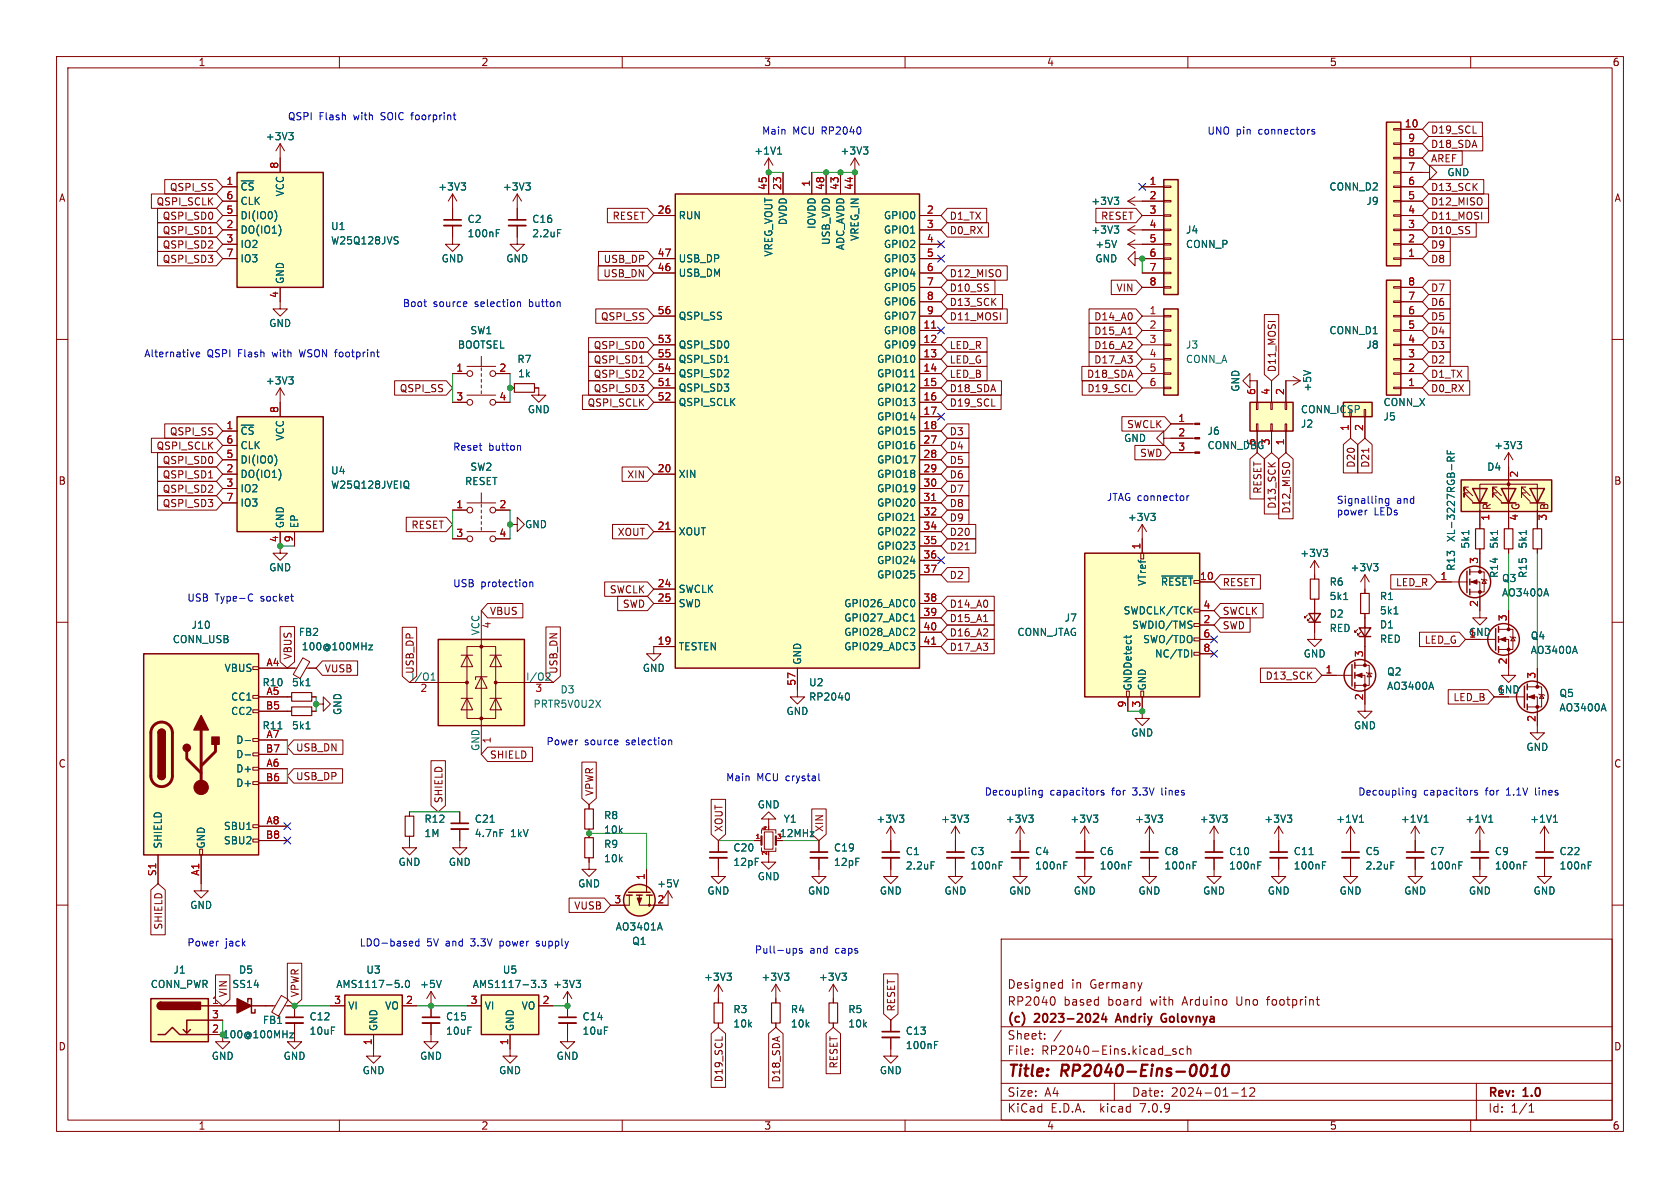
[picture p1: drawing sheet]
<svg xmlns="http://www.w3.org/2000/svg" width="297mm" height="210mm" viewBox="0 0 297 210" stroke-linecap="round" stroke-linejoin="round" font-family="sans-serif">
<defs><g id="words">
<g font-size="2.8" fill="#840000">
<text x="178" y="190.9">Title:</text>
<text x="187.7" y="190.9">RP2040-Eins-0010</text>
</g>
<g font-size="2.1" fill="#840000">
<text x="178" y="178">RP2040</text>
<text x="178" y="175">Designed</text>
<text x="188" y="178">based</text>
<text x="189.4" y="175">in</text>
<text x="192.7" y="175">Germany</text>
<text x="195.9" y="178">board</text>
<text x="203.5" y="178">with</text>
<text x="209.3" y="178">Arduino</text>
<text x="219" y="178">Uno</text>
<text x="224.6" y="178">footprint</text>
<text x="178" y="184">Sheet:</text>
<text x="178" y="181.2">(c)</text>
<text x="183" y="181.2">2023-2024</text>
<text x="198.1" y="181.2">Andriy</text>
<text x="206.6" y="181.2">Golovnya</text>
<text x="178" y="186.7">File:</text>
<text x="184.1" y="186.7">RP2040-Eins.kicad_sch</text>
<text x="178" y="196.9">KiCad</text>
<text x="178" y="194.1">Size:</text>
<text x="184.7" y="194.1">A4</text>
<text x="185.7" y="196.9">E.D.A.</text>
<text x="194.6" y="196.9">kicad</text>
<text x="200" y="194.1">Date:</text>
<text x="201.8" y="196.9">7.0.9</text>
<text x="207" y="194.1">2024-01-12</text>
<text x="263" y="194.3">Rev:</text>
<text x="263" y="196.9">Id:</text>
<text x="267.1" y="196.9">1/1</text>
<text x="269.4" y="194.3">1.0</text>
</g>
<g font-size="1.8" fill="#840000">
<text x="35" y="11.9">1</text>
<text x="85" y="11.9">2</text>
<text x="135" y="11.9">3</text>
<text x="185" y="11.9">4</text>
<text x="235" y="11.9">5</text>
<text x="285" y="11.9">6</text>
<text x="252.9" y="23.8">D19_SCL</text>
<text x="252.9" y="26.4">D18_SDA</text>
<text x="252.9" y="28.9">AREF</text>
<text x="10.3" y="35.9">A</text>
<text x="29.9" y="34">QSPI_SS</text>
<text x="252.9" y="34">D13_SCK</text>
<text x="285.3" y="35.9">A</text>
<text x="27.6" y="36.5">QSPI_SCLK</text>
<text x="28.7" y="39.1">QSPI_SD0</text>
<text x="28.7" y="41.6">QSPI_SD1</text>
<text x="108.2" y="39.1">RESET</text>
<text x="167.8" y="39.1">D1_TX</text>
<text x="167.8" y="41.6">D0_RX</text>
<text x="194.6" y="39.1">RESET</text>
<text x="252.9" y="41.6">D10_SS</text>
<text x="252.9" y="39.1">D11_MOSI</text>
<text x="252.9" y="36.5">D12_MISO</text>
<text x="28.7" y="46.7">QSPI_SD3</text>
<text x="28.7" y="44.1">QSPI_SD2</text>
<text x="106.6" y="46.7">USB_DP</text>
<text x="252.9" y="44.1">D9</text>
<text x="252.9" y="46.7">D8</text>
<text x="106.6" y="49.2">USB_DN</text>
<text x="167.8" y="49.2">D12_MISO</text>
<text x="167.8" y="51.8">D10_SS</text>
<text x="197.3" y="51.8">VIN</text>
<text x="252.9" y="51.8">D7</text>
<text x="106.1" y="56.8">QSPI_SS</text>
<text x="167.8" y="54.3">D13_SCK</text>
<text x="167.8" y="56.8">D11_MOSI</text>
<text x="193.3" y="59.4">D15_A1</text>
<text x="193.3" y="56.8">D14_A0</text>
<text x="252.9" y="54.3">D6</text>
<text x="252.9" y="56.8">D5</text>
<text x="252.9" y="59.4">D4</text>
<text x="104.9" y="64.5">QSPI_SD1</text>
<text x="104.9" y="61.9">QSPI_SD0</text>
<text x="167.8" y="61.9">LED_R</text>
<text x="167.8" y="64.5">LED_G</text>
<text x="193.3" y="61.9">D16_A2</text>
<text x="193.3" y="64.5">D17_A3</text>
<text x="225.7" y="65.9" transform="rotate(-90 225.7 65.9)">D11_MOSI</text>
<text x="252.9" y="61.9">D3</text>
<text x="252.9" y="64.5">D2</text>
<text x="70.6" y="69.5">QSPI_SS</text>
<text x="104.9" y="69.5">QSPI_SD3</text>
<text x="104.9" y="67">QSPI_SD2</text>
<text x="167.8" y="67">LED_B</text>
<text x="167.8" y="69.5">D18_SDA</text>
<text x="192.1" y="67">D18_SDA</text>
<text x="192.1" y="69.5">D19_SCL</text>
<text x="252.9" y="67">D1_TX</text>
<text x="252.9" y="69.5">D0_RX</text>
<text x="29.9" y="77.2">QSPI_SS</text>
<text x="103.8" y="72.1">QSPI_SCLK</text>
<text x="167.8" y="77.2">D3</text>
<text x="167.8" y="72.1">D19_SCL</text>
<text x="199.1" y="75.9">SWCLK</text>
<text x="27.6" y="79.7">QSPI_SCLK</text>
<text x="28.7" y="82.2">QSPI_SD0</text>
<text x="167.8" y="82.2">D5</text>
<text x="167.8" y="79.7">D4</text>
<text x="201.4" y="81">SWD</text>
<text x="239.7" y="82.8" transform="rotate(-90 239.7 82.8)">D20</text>
<text x="242.3" y="82.8" transform="rotate(-90 242.3 82.8)">D21</text>
<text x="10.3" y="85.9">B</text>
<text x="28.7" y="84.8">QSPI_SD1</text>
<text x="28.7" y="89.9">QSPI_SD3</text>
<text x="28.7" y="87.3">QSPI_SD2</text>
<text x="110.8" y="84.8">XIN</text>
<text x="167.8" y="87.3">D7</text>
<text x="167.8" y="84.8">D6</text>
<text x="167.8" y="89.9">D8</text>
<text x="223.2" y="87.4" transform="rotate(-90 223.2 87.4)">RESET</text>
<text x="285.3" y="85.9">B</text>
<text x="72.6" y="93.7">RESET</text>
<text x="109.1" y="94.9">XOUT</text>
<text x="167.8" y="94.9">D20</text>
<text x="167.8" y="92.4">D9</text>
<text x="225.7" y="90" transform="rotate(-90 225.7 90)">D13_SCK</text>
<text x="228.3" y="90.9" transform="rotate(-90 228.3 90.9)">D12_MISO</text>
<text x="263.8" y="90.3" transform="rotate(-90 263.8 90.3)">R</text>
<text x="268.8" y="90.3" transform="rotate(-90 268.8 90.3)">G</text>
<text x="273.9" y="90.3" transform="rotate(-90 273.9 90.3)">B</text>
<text x="167.8" y="97.5">D21</text>
<text x="107.7" y="105.1">SWCLK</text>
<text x="110" y="107.6">SWD</text>
<text x="167.8" y="102.6">D2</text>
<text x="167.8" y="107.6">D14_A0</text>
<text x="216.1" y="103.8">RESET</text>
<text x="246.7" y="103.8">LED_R</text>
<text x="86.5" y="108.9">VBUS</text>
<text x="167.8" y="112.7">D16_A2</text>
<text x="167.8" y="110.2">D15_A1</text>
<text x="216.1" y="108.9">SWCLK</text>
<text x="216.1" y="111.4">SWD</text>
<text x="251.8" y="114">LED_G</text>
<text x="259.6" y="112.6">GND</text>
<text x="51.8" y="116.7" transform="rotate(-90 51.8 116.7)">VBUS</text>
<text x="57.3" y="119.1">VUSB</text>
<text x="73.3" y="119.2" transform="rotate(-90 73.3 119.2)">USB_DP</text>
<text x="98.7" y="119.2" transform="rotate(-90 98.7 119.2)">USB_DN</text>
<text x="167.8" y="115.3">D17_A3</text>
<text x="72.6" y="120.4">I/O1</text>
<text x="223.6" y="120.3">D13_SCK</text>
<text x="256.8" y="124.1">LED_B</text>
<text x="10.3" y="135.9">C</text>
<text x="52.2" y="133">USB_DN</text>
<text x="86.5" y="134.3">SHIELD</text>
<text x="285.3" y="135.9">C</text>
<text x="52.2" y="138.1">USB_DP</text>
<text x="78.4" y="142.1" transform="rotate(-90 78.4 142.1)">SHIELD</text>
<text x="105.1" y="140.8" transform="rotate(-90 105.1 140.8)">VPWR</text>
<text x="128" y="147.2" transform="rotate(-90 128 147.2)">XOUT</text>
<text x="145.7" y="147.2" transform="rotate(-90 145.7 147.2)">XIN</text>
<text x="101.4" y="161">VUSB</text>
<text x="28.9" y="164.4" transform="rotate(-90 28.9 164.4)">SHIELD</text>
<text x="40.3" y="176.4" transform="rotate(-90 40.3 176.4)">VIN</text>
<text x="53" y="176.4" transform="rotate(-90 53 176.4)">VPWR</text>
<text x="158.4" y="178.9" transform="rotate(-90 158.4 178.9)">RESET</text>
<text x="10.3" y="185.9">D</text>
<text x="285.3" y="185.9">D</text>
<text x="128" y="191.4" transform="rotate(-90 128 191.4)">D19_SCL</text>
<text x="138.1" y="191.5" transform="rotate(-90 138.1 191.5)">D18_SDA</text>
<text x="148.3" y="189" transform="rotate(-90 148.3 189)">RESET</text>
<text x="35" y="199.9">1</text>
<text x="85" y="199.9">2</text>
<text x="135" y="199.9">3</text>
<text x="185" y="199.9">4</text>
<text x="235" y="199.9">5</text>
<text x="285" y="199.9">6</text>
</g>
<g font-size="1.8" fill="#0000c2">
<text x="50.8" y="21.3">QSPI</text>
<text x="56.4" y="21.3">Flash</text>
<text x="62.6" y="21.3">with</text>
<text x="67.6" y="21.3">SOIC</text>
<text x="73.2" y="21.3">foorprint</text>
<text x="134.6" y="23.9">Main</text>
<text x="140.1" y="23.9">MCU RP2040</text>
<text x="213.4" y="23.9">UNO pin</text>
<text x="222.6" y="23.9">connectors</text>
<text x="71.1" y="54.4">Boot</text>
<text x="76.6" y="54.4">source</text>
<text x="84" y="54.4">selection</text>
<text x="93.8" y="54.4">button</text>
<text x="25.4" y="63.3">Alternative</text>
<text x="36.6" y="63.3">QSPI</text>
<text x="42.2" y="63.3">Flash</text>
<text x="48.4" y="63.3">with</text>
<text x="53.4" y="63.3">WSON footprint</text>
<text x="80" y="79.8">Reset</text>
<text x="86.4" y="79.8">button</text>
<text x="195.6" y="88.7">JTAG connector</text>
<text x="236.2" y="89.1">Signalling</text>
<text x="246.9" y="89.1">and</text>
<text x="236.2" y="91.2">power</text>
<text x="242.9" y="91.2">LEDs</text>
<text x="33" y="106.4">USB</text>
<text x="38" y="106.4">Type-C</text>
<text x="46.2" y="106.4">socket</text>
<text x="80" y="103.9">USB</text>
<text x="85" y="103.9">protection</text>
<text x="96.5" y="131.8">Power</text>
<text x="103.3" y="131.8">source</text>
<text x="110.8" y="131.8">selection</text>
<text x="128.3" y="138.2">Main</text>
<text x="133.8" y="138.2">MCU crystal</text>
<text x="174" y="140.7">Decoupling</text>
<text x="185.6" y="140.7">capacitors</text>
<text x="196.7" y="140.7">for</text>
<text x="200.5" y="140.7">3.3V</text>
<text x="205.8" y="140.7">lines</text>
<text x="240" y="140.7">Decoupling</text>
<text x="251.7" y="140.7">capacitors</text>
<text x="262.8" y="140.7">for</text>
<text x="266.6" y="140.7">1.1V</text>
<text x="271.9" y="140.7">lines</text>
<text x="33" y="167.4">Power</text>
<text x="39.8" y="167.4">jack</text>
<text x="63.5" y="167.4">LDO-based</text>
<text x="75.4" y="167.4">5V</text>
<text x="78.9" y="167.4">and</text>
<text x="83.5" y="167.4">3.3V</text>
<text x="88.8" y="167.4">power</text>
<text x="95.5" y="167.4">supply</text>
<text x="133.3" y="168.7">Pull-ups</text>
<text x="143.2" y="168.7">and</text>
<text x="147.8" y="168.7">caps</text>
</g>
<g font-size="1.8" fill="#a90000">
<text x="248.2" y="22.6">10</text>
<text x="49.3" y="29.9" transform="rotate(-90 49.3 29.9)">8</text>
<text x="248.8" y="27.7">8</text>
<text x="248.8" y="25.1">9</text>
<text x="39.9" y="32.8">1</text>
<text x="39.9" y="35.3">6</text>
<text x="135.6" y="33.7" transform="rotate(-90 135.6 33.7)">45</text>
<text x="138.2" y="33.7" transform="rotate(-90 138.2 33.7)">23</text>
<text x="143.3" y="33.1" transform="rotate(-90 143.3 33.1)">1</text>
<text x="145.8" y="33.7" transform="rotate(-90 145.8 33.7)">48</text>
<text x="148.3" y="33.7" transform="rotate(-90 148.3 33.7)">43</text>
<text x="150.9" y="33.7" transform="rotate(-90 150.9 33.7)">44</text>
<text x="203.1" y="32.8">1</text>
<text x="203.1" y="35.3">2</text>
<text x="248.8" y="35.3">5</text>
<text x="248.8" y="32.8">6</text>
<text x="248.8" y="30.2">7</text>
<text x="39.9" y="40.4">2</text>
<text x="39.9" y="37.8">5</text>
<text x="116.2" y="37.8">26</text>
<text x="163.8" y="37.8">2</text>
<text x="163.8" y="40.4">3</text>
<text x="203.1" y="37.8">3</text>
<text x="203.1" y="40.4">4</text>
<text x="248.8" y="40.4">3</text>
<text x="248.8" y="37.8">4</text>
<text x="39.9" y="42.9">3</text>
<text x="39.9" y="45.5">7</text>
<text x="116.2" y="45.5">47</text>
<text x="163.8" y="42.9">4</text>
<text x="163.8" y="45.5">5</text>
<text x="203.1" y="42.9">5</text>
<text x="203.1" y="45.5">6</text>
<text x="248.8" y="45.5">1</text>
<text x="248.8" y="42.9">2</text>
<text x="49.3" y="52.8" transform="rotate(-90 49.3 52.8)">4</text>
<text x="116.2" y="48">46</text>
<text x="163.8" y="48">6</text>
<text x="163.8" y="50.5">7</text>
<text x="163.8" y="53.1">8</text>
<text x="203.1" y="48">7</text>
<text x="203.1" y="50.5">8</text>
<text x="248.8" y="53.1">7</text>
<text x="248.8" y="50.5">8</text>
<text x="116.2" y="55.6">56</text>
<text x="163.2" y="58.2">11</text>
<text x="163.8" y="55.6">9</text>
<text x="203.1" y="55.6">1</text>
<text x="203.1" y="58.2">2</text>
<text x="248.8" y="58.2">5</text>
<text x="248.8" y="55.6">6</text>
<text x="80.6" y="65.8">1</text>
<text x="88.2" y="65.8">2</text>
<text x="116.2" y="60.7">53</text>
<text x="116.2" y="65.8">54</text>
<text x="116.2" y="63.2">55</text>
<text x="163.2" y="60.7">12</text>
<text x="163.2" y="63.2">13</text>
<text x="163.2" y="65.8">14</text>
<text x="203.1" y="60.7">3</text>
<text x="203.1" y="63.2">4</text>
<text x="203.1" y="65.8">5</text>
<text x="248.8" y="65.8">2</text>
<text x="248.8" y="63.2">3</text>
<text x="248.8" y="60.7">4</text>
<text x="80.6" y="70.9">3</text>
<text x="88.2" y="70.9">4</text>
<text x="116.2" y="68.3">51</text>
<text x="116.2" y="70.9">52</text>
<text x="163.2" y="68.3">15</text>
<text x="163.2" y="70.9">16</text>
<text x="203.1" y="68.3">6</text>
<text x="222" y="69.9" transform="rotate(-90 222 69.9)">6</text>
<text x="224.5" y="69.9" transform="rotate(-90 224.5 69.9)">4</text>
<text x="227.1" y="69.9" transform="rotate(-90 227.1 69.9)">2</text>
<text x="248.8" y="68.3">1</text>
<text x="39.9" y="75.9">1</text>
<text x="49.3" y="73.1" transform="rotate(-90 49.3 73.1)">8</text>
<text x="163.2" y="73.4">17</text>
<text x="163.2" y="75.9">18</text>
<text x="208.2" y="74.7">1</text>
<text x="208.2" y="77.2">2</text>
<text x="238.5" y="76.3" transform="rotate(-90 238.5 76.3)">1</text>
<text x="241" y="76.3" transform="rotate(-90 241 76.3)">2</text>
<text x="39.9" y="83.6">2</text>
<text x="39.9" y="81">5</text>
<text x="39.9" y="78.5">6</text>
<text x="116.2" y="83.6">20</text>
<text x="163.2" y="78.5">27</text>
<text x="163.2" y="81">28</text>
<text x="163.2" y="83.6">29</text>
<text x="208.2" y="79.8">3</text>
<text x="227.1" y="78.8" transform="rotate(-90 227.1 78.8)">1</text>
<text x="39.9" y="86.1">3</text>
<text x="39.9" y="88.6">7</text>
<text x="80.6" y="89.9">1</text>
<text x="88.2" y="89.9">2</text>
<text x="163.2" y="86.1">30</text>
<text x="163.2" y="88.6">31</text>
<text x="268.7" y="84.5" transform="rotate(-90 268.7 84.5)">2</text>
<text x="49.3" y="96" transform="rotate(-90 49.3 96)">4</text>
<text x="51.8" y="96" transform="rotate(-90 51.8 96)">9</text>
<text x="80.6" y="95">3</text>
<text x="88.2" y="95">4</text>
<text x="116.2" y="93.7">21</text>
<text x="163.2" y="91.2">32</text>
<text x="163.2" y="93.7">34</text>
<text x="263.6" y="92.1" transform="rotate(-90 263.6 92.1)">1</text>
<text x="268.7" y="92.1" transform="rotate(-90 268.7 92.1)">4</text>
<text x="273.8" y="92.1" transform="rotate(-90 273.8 92.1)">3</text>
<text x="163.2" y="96.3">35</text>
<text x="163.2" y="98.8">36</text>
<text x="163.2" y="101.3">37</text>
<text x="201.7" y="97.2" transform="rotate(-90 201.7 97.2)">1</text>
<text x="261.4" y="99.8" transform="rotate(-90 261.4 99.8)">3</text>
<text x="116.2" y="103.9">24</text>
<text x="116.2" y="106.4">25</text>
<text x="163.2" y="106.4">38</text>
<text x="212" y="102.6">10</text>
<text x="212.7" y="107.7">4</text>
<text x="254.6" y="102.6">1</text>
<text x="261.4" y="107.4" transform="rotate(-90 261.4 107.4)">2</text>
<text x="87.1" y="111.2" transform="rotate(-90 87.1 111.2)">4</text>
<text x="163.2" y="109">39</text>
<text x="163.2" y="111.5">40</text>
<text x="212.7" y="110.2">2</text>
<text x="212.7" y="112.8">6</text>
<text x="259.6" y="112.8">1</text>
<text x="266.4" y="109.9" transform="rotate(-90 266.4 109.9)">3</text>
<text x="47" y="117.9">A4</text>
<text x="116.2" y="114">19</text>
<text x="163.2" y="114">41</text>
<text x="212.7" y="115.3">8</text>
<text x="234.2" y="119.1">1</text>
<text x="241" y="116.3" transform="rotate(-90 241 116.3)">3</text>
<text x="266.4" y="117.5" transform="rotate(-90 266.4 117.5)">2</text>
<text x="46.9" y="125.5">B5</text>
<text x="74.2" y="122.6">2</text>
<text x="94.5" y="122.6">3</text>
<text x="140.7" y="121.3" transform="rotate(-90 140.7 121.3)">57</text>
<text x="199.1" y="125.2" transform="rotate(-90 199.1 125.2)">9</text>
<text x="201.7" y="125.2" transform="rotate(-90 201.7 125.2)">3</text>
<text x="241" y="123.9" transform="rotate(-90 241 123.9)">2</text>
<text x="271.5" y="120.1" transform="rotate(-90 271.5 120.1)">3</text>
<text x="87.1" y="131.5" transform="rotate(-90 87.1 131.5)">1</text>
<text x="271.5" y="127.7" transform="rotate(-90 271.5 127.7)">2</text>
<text x="46.9" y="133.1">B7</text>
<text x="47" y="135.6">A6</text>
<text x="46.9" y="138.2">B6</text>
<text x="46.9" y="148.3">B8</text>
<text x="47" y="145.8">A8</text>
<text x="27.7" y="155" transform="rotate(-90 27.7 155)">S1</text>
<text x="35.3" y="154.9" transform="rotate(-90 35.3 154.9)">A1</text>
<text x="114" y="155.6" transform="rotate(-90 114 155.6)">1</text>
<text x="108.5" y="159.8">3</text>
<text x="116.1" y="159.8">2</text>
<text x="37.4" y="177.5">1</text>
<text x="59" y="177.5">3</text>
<text x="71.7" y="177.5">2</text>
<text x="83.1" y="177.5">3</text>
<text x="95.8" y="177.5">2</text>
<text x="37.4" y="182.6">2</text>
<text x="37.4" y="180.1">3</text>
<text x="65.8" y="184.9" transform="rotate(-90 65.8 184.9)">1</text>
<text x="89.9" y="184.9" transform="rotate(-90 89.9 184.9)">1</text>
</g>
<g font-size="1.8" fill="#006464">
<text x="46.9" y="25">+3V3</text>
<text x="133.2" y="27.5">+1V1</text>
<text x="148.5" y="27.5">+3V3</text>
<text x="42.4" y="33.9">~{CS}</text>
<text x="50.4" y="34.8" transform="rotate(-90 50.4 34.8)">VCC</text>
<text x="77.4" y="33.9">+3V3</text>
<text x="88.8" y="33.9">+3V3</text>
<text x="234.9" y="33.9">CONN_D2</text>
<text x="255.8" y="31.3">GND</text>
<text x="42.4" y="41.5">DO(IO1)</text>
<text x="42.4" y="39">DI(IO0)</text>
<text x="42.4" y="36.4">CLK</text>
<text x="58.4" y="40.9">U1</text>
<text x="82.6" y="39.6">C2</text>
<text x="94" y="39.6">C16</text>
<text x="119.9" y="39">RUN</text>
<text x="139.3" y="39.9" transform="rotate(-90 139.3 39.9)">DVDD</text>
<text x="144.4" y="40.6" transform="rotate(-90 144.4 40.6)">IOVDD</text>
<text x="156.2" y="39">GPIO0</text>
<text x="156.2" y="41.5">GPIO1</text>
<text x="192.8" y="36.4">+3V3</text>
<text x="192.8" y="41.5">+3V3</text>
<text x="209.6" y="41.5">J4</text>
<text x="241.5" y="36.4">J9</text>
<text x="42.4" y="44">IO2</text>
<text x="42.4" y="46.6">IO3</text>
<text x="58.4" y="43.4">W25Q128JVS</text>
<text x="78" y="46.6">GND</text>
<text x="82.6" y="42.1">100nF</text>
<text x="89.4" y="46.6">GND</text>
<text x="94" y="42.1">2.2uF</text>
<text x="119.9" y="46.6">USB_DP</text>
<text x="136.8" y="45.5" transform="rotate(-90 136.8 45.5)">VREG_VOUT</text>
<text x="146.9" y="43.4" transform="rotate(-90 146.9 43.4)">USB_VDD</text>
<text x="149.5" y="44.3" transform="rotate(-90 149.5 44.3)">ADC_AVDD</text>
<text x="152" y="42.7" transform="rotate(-90 152 42.7)">VREG_IN</text>
<text x="156.2" y="44">GPIO2</text>
<text x="156.2" y="46.6">GPIO3</text>
<text x="193.5" y="44">+5V</text>
<text x="193.5" y="46.6">GND</text>
<text x="209.6" y="44">CONN_P</text>
<text x="50.4" y="50.3" transform="rotate(-90 50.4 50.3)">GND</text>
<text x="119.9" y="49.1">USB_DM</text>
<text x="156.2" y="49.1">GPIO4</text>
<text x="156.2" y="51.7">GPIO5</text>
<text x="47.5" y="58">GND</text>
<text x="83.1" y="59.3">SW1</text>
<text x="119.9" y="56.7">QSPI_SS</text>
<text x="156.2" y="59.3">GPIO8</text>
<text x="156.2" y="54.2">GPIO6</text>
<text x="156.2" y="56.7">GPIO7</text>
<text x="234.9" y="59.3">CONN_D1</text>
<text x="80.8" y="61.8">BOOTSEL</text>
<text x="91.4" y="64.4">R7</text>
<text x="119.9" y="61.8">QSPI_SD0</text>
<text x="119.9" y="64.4">QSPI_SD1</text>
<text x="155" y="64.4">GPIO10</text>
<text x="156.2" y="61.8">GPIO9</text>
<text x="209.6" y="61.8">J3</text>
<text x="209.6" y="64.4">CONN_A</text>
<text x="241.5" y="61.8">J8</text>
<text x="46.9" y="68.2">+3V3</text>
<text x="91.5" y="66.9">1k</text>
<text x="119.9" y="69.4">QSPI_SD3</text>
<text x="119.9" y="72">QSPI_SCLK</text>
<text x="119.9" y="66.9">QSPI_SD2</text>
<text x="155" y="66.9">GPIO11</text>
<text x="155" y="69.4">GPIO12</text>
<text x="155" y="72">GPIO13</text>
<text x="219.3" y="69.3" transform="rotate(-90 219.3 69.3)">GND</text>
<text x="232" y="69.3" transform="rotate(-90 232 69.3)">+5V</text>
<text x="244.5" y="72">CONN_X</text>
<text x="42.4" y="77.1">~{CS}</text>
<text x="50.4" y="78" transform="rotate(-90 50.4 78)">VCC</text>
<text x="93.2" y="73.3">GND</text>
<text x="155" y="74.5">GPIO14</text>
<text x="155" y="77.1">GPIO15</text>
<text x="213.4" y="77.1">J6</text>
<text x="229.9" y="75.8">J2</text>
<text x="229.9" y="73.3">CONN_ICSP</text>
<text x="244.5" y="74.5">J5</text>
<text x="42.4" y="82.1">DI(IO0)</text>
<text x="42.4" y="79.6">CLK</text>
<text x="83.1" y="83.4">SW2</text>
<text x="155" y="79.6">GPIO16</text>
<text x="155" y="82.1">GPIO17</text>
<text x="198.6" y="78.3">GND</text>
<text x="213.4" y="79.6">CONN_DBG</text>
<text x="222" y="78.8" transform="rotate(-90 222 78.8)">5</text>
<text x="224.5" y="78.8" transform="rotate(-90 224.5 78.8)">3</text>
<text x="262.8" y="83.4">D4</text>
<text x="264.1" y="79.6">+3V3</text>
<text x="42.4" y="84.7">DO(IO1)</text>
<text x="42.4" y="87.2">IO2</text>
<text x="42.4" y="89.8">IO3</text>
<text x="58.4" y="86.6">W25Q128JVEIQ</text>
<text x="58.4" y="84">U4</text>
<text x="82.1" y="86">RESET</text>
<text x="119.9" y="84.7">XIN</text>
<text x="155" y="84.7">GPIO18</text>
<text x="155" y="87.2">GPIO19</text>
<text x="155" y="89.8">GPIO20</text>
<text x="50.4" y="93.5" transform="rotate(-90 50.4 93.5)">GND</text>
<text x="52.9" y="93.5" transform="rotate(-90 52.9 93.5)">EP</text>
<text x="92.7" y="93.6">GND</text>
<text x="119.9" y="94.8">XOUT</text>
<text x="155" y="92.3">GPIO21</text>
<text x="155" y="94.8">GPIO22</text>
<text x="199.3" y="92.3">+3V3</text>
<text x="257.4" y="95.9" transform="rotate(-90 257.4 95.9)">XL-3227RGB-RF</text>
<text x="47.5" y="101.2">GND</text>
<text x="155" y="97.4">GPIO23</text>
<text x="155" y="99.9">GPIO24</text>
<text x="229.8" y="98.7">+3V3</text>
<text x="238.7" y="101.2">+3V3</text>
<text x="257.4" y="101" transform="rotate(-90 257.4 101)">R13</text>
<text x="259.9" y="97.1" transform="rotate(-90 259.9 97.1)">5k1</text>
<text x="265" y="97.1" transform="rotate(-90 265 97.1)">5k1</text>
<text x="270.1" y="97.1" transform="rotate(-90 270.1 97.1)">5k1</text>
<text x="119.9" y="105">SWCLK</text>
<text x="119.9" y="107.5">SWD</text>
<text x="149.1" y="107.5">GPIO26_ADC0</text>
<text x="155" y="102.5">GPIO25</text>
<text x="202.8" y="103.7" transform="rotate(-90 202.8 103.7)">VTref</text>
<text x="205.1" y="103.7">~{RESET}</text>
<text x="235" y="103.7">R6</text>
<text x="235" y="106.3">5k1</text>
<text x="243.8" y="106.3">R1</text>
<text x="265" y="102.3" transform="rotate(-90 265 102.3)">R14</text>
<text x="265.4" y="103.1">Q3</text>
<text x="265.4" y="105.6">AO3400A</text>
<text x="270.1" y="102.3" transform="rotate(-90 270.1 102.3)">R15</text>
<text x="30.4" y="113.9">CONN_USB</text>
<text x="33.8" y="111.4">J10</text>
<text x="52.7" y="112.6">FB2</text>
<text x="84.8" y="112.4" transform="rotate(-90 84.8 112.4)">VCC</text>
<text x="149.1" y="110.1">GPIO27_ADC1</text>
<text x="149.1" y="112.6">GPIO28_ADC2</text>
<text x="179.8" y="112.6">CONN_JTAG</text>
<text x="188.1" y="110.1">J7</text>
<text x="198.5" y="108.8">SWDCLK/TCK</text>
<text x="200" y="111.4">SWDIO/TMS</text>
<text x="202" y="113.9">SWO/TDO</text>
<text x="235" y="109.4">D2</text>
<text x="235" y="111.9">RED</text>
<text x="243.8" y="111.3">D1</text>
<text x="243.8" y="108.8">5k1</text>
<text x="243.8" y="113.8">RED</text>
<text x="270.5" y="113.3">Q4</text>
<text x="39.6" y="119">VBUS</text>
<text x="53.2" y="115.2">100@100MHz</text>
<text x="113.5" y="119">GND</text>
<text x="119.9" y="115.2">TESTEN</text>
<text x="141.8" y="117.6" transform="rotate(-90 141.8 117.6)">GND</text>
<text x="149.1" y="115.2">GPIO29_ADC3</text>
<text x="204.1" y="116.4">NC/TDI</text>
<text x="230.4" y="116.4">GND</text>
<text x="245.1" y="119.6">Q2</text>
<text x="270.5" y="115.8">AO3400A</text>
<text x="40.8" y="124.1">CC1</text>
<text x="46.3" y="121.5">R10</text>
<text x="47" y="122.9">A5</text>
<text x="51.5" y="121.5">5k1</text>
<text x="92.9" y="120.4">I/O2</text>
<text x="94.2" y="125.3">PRTR5V0U2X</text>
<text x="99" y="122.8">D3</text>
<text x="142.9" y="121.5">U2</text>
<text x="142.9" y="124.1">RP2040</text>
<text x="200.3" y="122.2" transform="rotate(-90 200.3 122.2)">GNDDetect</text>
<text x="202.8" y="122.2" transform="rotate(-90 202.8 122.2)">GND</text>
<text x="245.1" y="122.1">AO3400A</text>
<text x="264.7" y="122.8">GND</text>
<text x="264.7" y="122.9">1</text>
<text x="275.6" y="123.4">Q5</text>
<text x="275.6" y="126">AO3400A</text>
<text x="40.8" y="126.6">CC2</text>
<text x="41.7" y="131.7">D-</text>
<text x="46.3" y="129.1">R11</text>
<text x="47" y="130.6">A7</text>
<text x="51.5" y="129.1">5k1</text>
<text x="60.6" y="126.5" transform="rotate(-90 60.6 126.5)">GND</text>
<text x="138.9" y="126.6">GND</text>
<text x="199.9" y="130.4">GND</text>
<text x="239.3" y="129.1">GND</text>
<text x="41.7" y="136.8">D+</text>
<text x="41.7" y="134.2">D-</text>
<text x="84.8" y="132.8" transform="rotate(-90 84.8 132.8)">GND</text>
<text x="269.7" y="132.9">GND</text>
<text x="41.7" y="139.3">D+</text>
<text x="133.9" y="143.1">GND</text>
<text x="39.5" y="146.9">SBU1</text>
<text x="39.5" y="149.5">SBU2</text>
<text x="74.9" y="148.2">1M</text>
<text x="74.9" y="145.6">R12</text>
<text x="83.8" y="145.6">C21</text>
<text x="83.8" y="148.2">4.7nF</text>
<text x="90.3" y="148.2">1kV</text>
<text x="106.7" y="145">R8</text>
<text x="106.7" y="147.5">10k</text>
<text x="137.8" y="148.2">12MHz</text>
<text x="138.4" y="145.6">Y1</text>
<text x="154.8" y="145.6">+3V3</text>
<text x="166.3" y="145.6">+3V3</text>
<text x="177.7" y="145.6">+3V3</text>
<text x="189.1" y="145.6">+3V3</text>
<text x="200.6" y="145.6">+3V3</text>
<text x="212" y="145.6">+3V3</text>
<text x="223.4" y="145.6">+3V3</text>
<text x="236.1" y="145.6">+1V1</text>
<text x="247.5" y="145.6">+1V1</text>
<text x="259" y="145.6">+1V1</text>
<text x="270.4" y="145.6">+1V1</text>
<text x="28.8" y="150.1" transform="rotate(-90 28.8 150.1)">SHIELD</text>
<text x="36.4" y="150.1" transform="rotate(-90 36.4 150.1)">GND</text>
<text x="70.4" y="153.3">GND</text>
<text x="79.2" y="153.3">GND</text>
<text x="106.7" y="150.1">R9</text>
<text x="106.7" y="152.6">10k</text>
<text x="129.5" y="150.7">C20</text>
<text x="129.5" y="153.3">12pF</text>
<text x="133.9" y="155.8">GND</text>
<text x="147.3" y="150.7">C19</text>
<text x="147.3" y="153.3">12pF</text>
<text x="160" y="151.4">C1</text>
<text x="160" y="153.9">2.2uF</text>
<text x="171.5" y="151.4">C3</text>
<text x="171.5" y="153.9">100nF</text>
<text x="182.9" y="151.4">C4</text>
<text x="182.9" y="153.9">100nF</text>
<text x="194.3" y="151.4">C6</text>
<text x="194.3" y="153.9">100nF</text>
<text x="205.7" y="151.4">C8</text>
<text x="205.7" y="153.9">100nF</text>
<text x="217.2" y="153.9">100nF</text>
<text x="217.2" y="151.4">C10</text>
<text x="228.6" y="153.9">100nF</text>
<text x="228.6" y="151.4">C11</text>
<text x="241.3" y="151.4">C5</text>
<text x="241.3" y="153.9">2.2uF</text>
<text x="252.7" y="151.4">C7</text>
<text x="252.7" y="153.9">100nF</text>
<text x="264.2" y="151.4">C9</text>
<text x="264.2" y="153.9">100nF</text>
<text x="275.6" y="151.4">C22</text>
<text x="275.6" y="153.9">100nF</text>
<text x="33.5" y="160.9">GND</text>
<text x="102.1" y="157.1">GND</text>
<text x="116.1" y="157.1">+5V</text>
<text x="125" y="158.3">GND</text>
<text x="142.7" y="158.3">GND</text>
<text x="155.4" y="158.3">GND</text>
<text x="166.9" y="158.3">GND</text>
<text x="178.3" y="158.3">GND</text>
<text x="189.7" y="158.3">GND</text>
<text x="201.2" y="158.3">GND</text>
<text x="212.6" y="158.3">GND</text>
<text x="224" y="158.3">GND</text>
<text x="236.7" y="158.3">GND</text>
<text x="248.2" y="158.3">GND</text>
<text x="259.6" y="158.3">GND</text>
<text x="271" y="158.3">GND</text>
<text x="108.8" y="164.7">AO3401A</text>
<text x="111.7" y="167.2">Q1</text>
<text x="30.6" y="172.3">J1</text>
<text x="42.2" y="172.3">D5</text>
<text x="64.7" y="172.3">U3</text>
<text x="88.8" y="172.3">U5</text>
<text x="124.4" y="173.6">+3V3</text>
<text x="134.5" y="173.6">+3V3</text>
<text x="144.7" y="173.6">+3V3</text>
<text x="26.5" y="174.9">CONN_PWR</text>
<text x="41" y="174.9">SS14</text>
<text x="59.3" y="174.9">AMS1117-5.0</text>
<text x="61.5" y="178.7">VI</text>
<text x="68" y="178.7">VO</text>
<text x="74.2" y="174.9">+5V</text>
<text x="83.5" y="174.9">AMS1117-3.3</text>
<text x="85.6" y="178.7">VI</text>
<text x="92.1" y="178.7">VO</text>
<text x="97.7" y="174.9">+3V3</text>
<text x="129.5" y="179.3">R3</text>
<text x="139.7" y="179.3">R4</text>
<text x="149.9" y="179.3">R5</text>
<text x="46.4" y="181.2">FB1</text>
<text x="54.6" y="180.6">C12</text>
<text x="54.6" y="183.1">10uF</text>
<text x="66.9" y="182.4" transform="rotate(-90 66.9 182.4)">GND</text>
<text x="78.7" y="180.6">C15</text>
<text x="78.7" y="183.1">10uF</text>
<text x="91" y="182.4" transform="rotate(-90 91 182.4)">GND</text>
<text x="102.9" y="180.6">C14</text>
<text x="102.9" y="183.1">10uF</text>
<text x="129.5" y="181.8">10k</text>
<text x="139.7" y="181.8">10k</text>
<text x="149.9" y="181.8">10k</text>
<text x="160" y="185.7">100nF</text>
<text x="160" y="183.1">C13</text>
<text x="37.3" y="187.6">GND</text>
<text x="50" y="187.6">GND</text>
<text x="64" y="190.1">GND</text>
<text x="74.2" y="187.6">GND</text>
<text x="88.1" y="190.1">GND</text>
<text x="98.3" y="187.6">GND</text>
<text x="155.4" y="190.1">GND</text>
</g>
<text font-size="1.8" fill="#009600" x="39.3" y="183.7">100@100MHz</text>
<g font-size="1.1" fill="#a90000">
<text x="133.5" y="148.3">1</text>
<text x="135.6" y="146.9" transform="rotate(-90 135.6 146.9)">4</text>
<text x="137.3" y="148.3">3</text>
<text x="135.6" y="151.3" transform="rotate(-90 135.6 151.3)">2</text>
</g>
</g></defs>
<g fill="none" stroke="#840000" stroke-width=".18">
<path d="M10 10h277v190h-277zM12 12h273v186h-273zM60 10v2M110 10v2M160 10v2M210 10v2M260 10v2M26.8 34.3h11.5l1.1 1.3-1.1 1.2h-11.5zM27.9 36.8h10.4l1.1 1.3-1.1 1.3h-10.4zM27.9 39.4h10.4l1.1 1.2-1.1 1.3h-10.4zM29.1 31.7h9.2l1.1 1.3-1.1 1.3h-9.2zM39.4 33h2.5"/>
<path d="M39.4 35.6h2.5M39.4 38.1h2.5M49.5 25.4v5.1M49.5 25.4l-.7 1.3M49.5 25.4l.8 1.3M80 39.9v3.3h1.3l-1.3 1.3-1.3-1.3h1.3M80 34.3v4.6M80 34.3l-.8 1.3M80 34.3l.8 1.3M91.4 39.9v3.3h1.3l-1.3 1.3-1.2-1.3h1.2M91.4 34.3l-.7 1.3M91.4 34.3v4.6"/>
<path d="M91.4 34.3l.8 1.3M107.4 36.8h7.1l1.1 1.3-1.1 1.3h-7.1zM115.6 38.1h3.8M135.9 27.9l-.8 1.3M135.9 27.9v6.4M135.9 27.9l.8 1.3M138.4 30.5v3.8M143.5 30.5v3.8M146 30.5v3.8M148.6 30.5v3.8M151.1 27.9l-.7 1.3M151.1 27.9v6.4"/>
<path d="M151.1 27.9l.8 1.3M162.6 38.1h3.8M167.5 36.8h6.9v2.6h-6.9l-1.1-1.3zM167.5 39.4h7.2v2.5h-7.2l-1.1-1.3zM193.7 36.8h7.1l1.1 1.3-1.1 1.3h-7.1zM199.4 35.6h6.3M199.4 35.6l1.3 .7M200.7 34.8l-1.3 .8M200.7 39.9l-1.3 .7M201.9 33h3.8M201.9 38.1h3.8M205.7 38h1.3v.2h-1.3z"/>
<path d="M205.7 35.4h1.3v.3h-1.3zM205.7 32.9h1.3v.2h-1.3zM246.4 22.7h1.2v.3h-1.2zM246.4 25.3h1.2v.2h-1.2zM246.4 27.8h1.2v.3h-1.2zM246.4 30.4h1.2v.2h-1.2zM246.4 32.9h1.2v.2h-1.2zM246.4 35.4h1.2v.3h-1.2zM246.4 38h1.2v.2h-1.2zM247.6 30.5h5.1v-1.3l1.3 1.3-1.3 1.3v-1.3M247.6 33h3.9M247.6 35.6h3.9"/>
<path d="M247.6 38.1h3.9M247.6 22.9h3.9M247.6 27.9h3.9M247.6 25.4h3.9M252.6 39.4h8.4v2.5h-8.4l-1.1-1.3zM252.6 36.8h10.6v2.6h-10.6l-1.1-1.3zM252.6 31.7h9.7v2.6h-9.7l-1.1-1.3zM252.6 24.1h9.5v2.6h-9.5l-1.1-1.3zM252.6 26.7h5.9v2.5h-5.9l-1.1-1.3zM252.6 21.6h9.5v2.5h-9.5l-1.1-1.2zM252.6 34.3h10.6v2.5h-10.6l-1.1-1.2zM10 60h2"/>
<path d="M27.9 44.4h10.4l1.1 1.3-1.1 1.3h-10.4zM27.9 41.9h10.4l1.1 1.3-1.1 1.3h-10.4zM36.9 41.3h.7M39.4 40.6h2.5M39.4 43.2h2.5M39.4 45.7h2.5M49.5 50.8v3.8h1.3l-1.3 1.3-1.2-1.3h1.2M104.1 59.7h10.4l1.1 1.3-1.1 1.2h-10.4zM105.3 54.6h9.2l1.1 1.3-1.1 1.3h-9.2zM105.7 47h8.8l1.1 1.3-1.1 1.2h-8.8zM105.8 44.4h8.7l1.1 1.3-1.1 1.3h-8.7zM115.6 45.7h3.8"/>
<path d="M115.6 48.3h3.8M115.6 55.9h3.8M162.6 40.6h3.8M162.6 43.2h3.8M162.6 45.7h3.8M162.6 48.3h3.8M162.6 50.8h3.8M162.6 55.9h3.8M162.6 58.4h3.8M162.6 53.3h3.8M167.5 47h10.6v2.5h-10.6l-1.1-1.2zM167.5 52.1h9.7v2.5h-9.7l-1.1-1.3z"/>
<path d="M167.5 54.6h10.6v2.6h-10.6l-1.1-1.3zM167.5 49.5h8.4v2.6h-8.4l-1.1-1.3zM167.5 59.7h7v2.5h-7l-1.1-1.2zM192.5 59.7h8.3l1.1 1.3-1.1 1.2h-8.3zM192.5 57.1h8.3l1.1 1.3-1.1 1.3h-8.3zM192.5 54.6h8.3l1.1 1.3-1.1 1.3h-8.3zM196.5 49.5h4.3l1.1 1.3-1.1 1.3h-4.3zM199.4 40.6h6.3M199.4 43.2h6.3M199.4 43.2l1.3 .7M199.4 40.6l1.3 .8M199.4 59.1h.8"/>
<path d="M200.7 45.7v-1.2l-1.3 1.2 1.3 1.3v-1.3h5M200.7 42.4l-1.3 .8M201.9 48.3h3.8M201.9 50.8h3.8M201.9 55.9h3.8M201.9 58.4h3.8M205.7 50.7h1.3v.2h-1.3zM205.7 48.1h1.3v.3h-1.3zM205.7 45.6h1.3v.2h-1.3zM205.7 43.1h1.3v.2h-1.3zM205.7 40.5h1.3v.3h-1.3zM205.7 58.3h1.3v.2h-1.3z"/>
<path d="M205.7 55.8h1.3v.2h-1.3zM223.5 55.6h2.6v10.6l-1.3 1.1-1.3-1.1zM246.4 50.7h1.2v.2h-1.2zM246.4 53.2h1.2v.3h-1.2zM246.4 55.8h1.2v.2h-1.2zM246.4 58.3h1.2v.2h-1.2zM246.4 40.5h1.2v.3h-1.2zM246.4 43.1h1.2v.2h-1.2zM246.4 45.6h1.2v.2h-1.2zM247.6 40.6h3.9M247.6 43.2h3.9M247.6 45.7h3.9"/>
<path d="M247.6 50.8h3.9M247.6 55.9h3.9M247.6 58.4h3.9M247.6 53.3h3.9M252.6 59.7h3.8v2.5h-3.8l-1.1-1.2zM252.6 52.1h3.8v2.5h-3.8l-1.1-1.3zM252.6 49.5h3.8v2.6h-3.8l-1.1-1.3zM252.6 54.6h3.8v2.6h-3.8l-1.1-1.3zM252.6 57.1h3.8v2.6h-3.8l-1.1-1.3zM252.6 41.9h3.8v2.6h-3.8l-1.1-1.3zM252.6 44.4h3.8v2.6h-3.8l-1.1-1.3zM285 60h2"/>
<path d="M26.8 77.5h11.5l1.1 1.2-1.1 1.3h-11.5zM29.1 74.9h9.2l1.1 1.3-1.1 1.3h-9.2zM39.4 76.2h2.5M39.4 78.7h2.5M49.5 68.6v5.1M49.5 68.6l-.7 1.3M49.5 68.6l.8 1.3M69.8 67.3h9.1l1.1 1.3-1.1 1.3h-9.1zM80 66h2.5M80 71.1h2.5M82.5 69.9h5.1M82.5 64.8h5.1"/>
<path d="M85.1 63v1.8M85.1 65v.5M85.1 66v.5M85.1 67.1v.5M85.1 68.1v.5M85.1 69.1v.5M87.6 66h2.6M87.6 71.1h2.6M90.2 68.6h.7M94.5 68.6h.7v1.3h1.3l-1.3 1.2-1.2-1.2h1.2M103 69.8h11.5l1.1 1.3-1.1 1.3h-11.5zM104.1 62.2h10.4l1.1 1.3-1.1 1.3h-10.4z"/>
<path d="M104.1 67.3h10.4l1.1 1.3-1.1 1.3h-10.4zM104.1 64.8h10.4l1.1 1.2-1.1 1.3h-10.4zM113.1 64.2h.7M115.6 61h3.8M115.6 63.5h3.8M115.6 66h3.8M115.6 68.6h3.8M115.6 71.1h3.8M162.6 61h3.8M162.6 63.5h3.8M162.6 66h3.8M162.6 68.6h3.8"/>
<path d="M162.6 71.1h3.8M162.6 73.7h3.8M162.6 76.2h3.8M162.6 78.7h3.8M167.5 74.9h3.8v2.6h-3.8l-1.1-1.3zM167.5 77.5h3.8v2.5h-3.8l-1.1-1.3zM167.5 69.8h9.5v2.6h-9.5l-1.1-1.3zM167.5 64.8h7v2.5h-7l-1.1-1.3zM167.5 62.2h7v2.6h-7l-1.1-1.3zM167.5 67.3h9.5v2.6h-9.5l-1.1-1.3zM191.3 64.8h9.5l1.1 1.2-1.1 1.3h-9.5zM191.3 67.3h9.5l1.1 1.3-1.1 1.3h-9.5z"/>
<path d="M192.5 62.2h8.3l1.1 1.3-1.1 1.3h-8.3zM198.3 73.7h7.6l1.1 1.2-1.1 1.3h-7.6zM200.6 78.7h5.3l1.1 1.3-1.1 1.3h-5.3zM201.9 61h3.8M201.9 63.5h3.8M201.9 66h3.8M201.9 68.6h3.8M205.7 68.5h1.3v.2h-1.3zM205.7 65.9h1.3v.3h-1.3zM205.7 63.4h1.3v.2h-1.3zM205.7 60.8h1.3v.3h-1.3zM205.7 77.5v-1.3l-1.2 1.3 1.2 1.2v-1.2h5.5"/>
<path d="M207 74.9h4.2M221 67.3v-1.3l-1.3 1.3 1.3 1.3v-1.3h1.2v3.8M222.1 74.9h.3v1.3h-.3zM222.1 71.1h.3v1.3h-.3zM222.2 76.2v3.8M224.7 74.9h.2v1.3h-.2zM224.7 71.1h.2v1.3h-.2zM224.8 67.3v3.8M224.8 76.2v3.8M227.2 74.9h.3v1.3h-.3zM227.2 71.1h.3v1.3h-.3zM227.3 76.2v3.8"/>
<path d="M228.6 66.5l1.3 .8M229.9 67.3h-2.6v3.8M229.9 67.3l-1.3 .8M237.5 78.6l1.3-1.1 1.2 1.1v5h-2.5zM238.8 73.7v3.8M240 78.6l1.3-1.1 1.3 1.1v5h-2.6zM241.2 72.4h.2v1.3h-.2zM241.3 73.7v3.8M242 79.2v.8M246.4 60.8h1.2v.3h-1.2zM246.4 63.4h1.2v.2h-1.2zM246.4 65.9h1.2v.3h-1.2z"/>
<path d="M246.4 68.5h1.2v.2h-1.2zM247.6 61h3.9M247.6 63.5h3.9M247.6 66h3.9M247.6 68.6h3.9M252.6 64.8h6.9v2.5h-6.9l-1.1-1.3zM252.6 67.3h7.2v2.6h-7.2l-1.1-1.3zM252.6 62.2h3.8v2.6h-3.8l-1.1-1.3zM27.9 82.5h10.4l1.1 1.3-1.1 1.3h-10.4zM27.9 87.6h10.4l1.1 1.3-1.1 1.3h-10.4zM27.9 85.1h10.4l1.1 1.3-1.1 1.2h-10.4zM27.9 80h10.4l1.1 1.3-1.1 1.3h-10.4z"/>
<path d="M36.9 84.5h.7M39.4 88.9h2.5M39.4 83.8h2.5M39.4 81.3h2.5M39.4 86.4h2.5M49.5 94v3.8h1.3l-1.3 1.3-1.2-1.3h1.2M52.1 94v2.5M71.8 91.4h7.1l1.1 1.3-1.1 1.3h-7.1zM80 90.2h2.5M80 95.3h2.5M82.5 94h5.1M82.5 88.9h5.1"/>
<path d="M85.1 87.1v1.8M85.1 89.2v.5M85.1 90.2v.5M85.1 91.2v.5M85.1 92.2v.5M85.1 93.2v.5M87.6 90.2h2.6M87.6 95.3h2.6M90.2 92.7h1.2v-1.3l1.3 1.3-1.3 1.3v-1.3M108.3 92.7h6.2l1.1 1.3-1.1 1.3h-6.2zM110 82.5h4.5l1.1 1.3-1.1 1.3h-4.5zM115.6 94h3.8"/>
<path d="M115.6 83.8h3.8M162.6 94h3.8M162.6 88.9h3.8M162.6 83.8h3.8M162.6 81.3h3.8M162.6 86.4h3.8M162.6 91.4h3.8M162.6 96.5h3.8M162.6 99.1h3.8M167.5 85.1h3.8v2.5h-3.8l-1.1-1.2zM167.5 80h3.8v2.6h-3.8l-1.1-1.3zM167.5 82.5h3.8v2.6h-3.8l-1.1-1.3z"/>
<path d="M167.5 92.7h5v2.6h-5l-1.1-1.3zM167.5 95.2h5v2.6h-5l-1.1-1.3zM167.5 90.2h3.8v2.5h-3.8l-1.1-1.3zM167.5 87.6h3.8v2.6h-3.8l-1.1-1.3zM170.6 97.2h.7M201.7 97.8h.5v1h-.5zM201.9 92.7v5.1M201.9 92.7l-.7 1.3M201.9 92.7l.8 1.3M207 80h4.2M221 81.1l1.2-1.1 1.3 1.1v7.1h-2.5zM223.5 81.1l1.3-1.1 1.3 1.1v9.8h-2.6z"/>
<path d="M226.1 81.1l1.2-1.1 1.3 1.1v10.6h-2.5zM232.4 99.1v3.3M232.4 99.1l-.8 1.2M232.4 99.1l.8 1.2M259.6 87.1h-.8v.8v-.8l1.5 1.5M259.6 86.1h-.8v.8v-.8l1.5 1.5M260.3 88.9h2.6M260.3 86.4h2.6zM260.3 86.4h.1M261.6 93.5v-7.9h10.2v7.9M261.6 97v4.1M264.7 87.1h-.8v.8v-.8l1.5 1.5"/>
<path d="M264.7 86.1h-.8v.8v-.8l1.5 1.5M265.4 88.9h2.6M265.4 86.4h2.6zM265.4 86.4h.1M266.7 80v13.5M266.7 97v.8M266.7 80l-.8 1.3M266.7 80l.8 1.3M269.7 87.1h-.7v.8v-.8l1.5 1.5M269.7 86.1h-.7v.8v-.8l1.5 1.5M271.8 97v.8M10 110h2"/>
<path d="M44.7 117.9h1v.5h-1zM45.7 118.1h6.8M49.5 110.8h2.6v6.2l-1.3 1.1-1.3-1.1zM53.5 116.3l1.3 .7-1.7 2.9-1.3-.7zM54.1 118.1h1.8M57 116.8h6.2v2.6h-6.2l-1.1-1.3zM71.1 110.9h2.6v8.6l-1.3 1.2-1.3-1.2zM81.5 115.8h2.1M82.5 114.3h5.1v12.7h-5.1zM82.5 115.8l1.1 2.1h-2.1zM85.1 119.6l1 2.1h-2zM85.1 108v25.4"/>
<path d="M86.1 119.6h-2v.5M86.2 106.7h6.2v2.5h-6.2l-1.1-1.2zM86.6 115.8h2M87.6 115.8l1 2.1h-2zM96.5 110.8h2.6v8.7l-1.3 1.2-1.3-1.2zM106.9 102.9h7.6l1.1 1.2-1.1 1.3h-7.6zM109.2 105.4h5.3l1.1 1.3-1.1 1.3h-5.3zM115.6 104.1h3.8M115.6 106.7h3.8M119.4 114.3h-3.8v1.3h1.2l-1.2 1.2-1.3-1.2h1.3M141 118.1v5.1h1.2l-1.2 1.3-1.3-1.3h1.3M162.6 114.3h3.8"/>
<path d="M162.6 106.7h3.8M162.6 101.6h3.8M162.6 109.2h3.8M162.6 111.8h3.8M167.5 100.3h3.8v2.6h-3.8l-1.1-1.3zM167.5 105.4h8.3v2.6h-8.3l-1.1-1.3zM167.5 110.5h8.3v2.5h-8.3l-1.1-1.2zM167.5 107.9h8.3v2.6h-8.3l-1.1-1.3zM167.5 113h8.3v2.6h-8.3l-1.1-1.3zM173.9 109.9h.7M211.1 107.7h1v.5h-1zM211.1 112.8h1v.5h-1z"/>
<path d="M211.1 110.2h1v.5h-1zM211.1 115.3h1v.5h-1zM212.1 102.9h2.5M212.1 110.5h2.5M212.1 108h2.5M212.1 113h2.5M212.1 115.6h2.5M215.7 106.7h7.6v2.5h-7.6l-1.1-1.2zM215.7 109.2h5.3v2.6h-5.3l-1.1-1.3zM215.7 101.6h7.1v2.5h-7.1l-1.1-1.2zM222.8 118.1h9.8l1.1 1.3-1.1 1.3h-9.8zM231.1 108.7l-.5 .5v-.2v.2h.3"/>
<path d="M231.6 109.2l-.5 .5v-.2v.2h.3M232.4 105.9v7.1h1.3l-1.3 1.3-1.3-1.3h1.3M233.7 119.4h5.3M239.5 119.4h1.8v6.3h1.3l-1.3 1.3-1.3-1.3h1.3M239.5 117.6h2.6v3.6h-2.6M240 111.3l-.5 .5v-.3v.3h.3M240.5 111.8l-.5 .5v-.3v.3h.3M241.3 101.6v3.3M241.3 108.5v9.1M241.3 101.6l-.8 1.3M241.3 101.6l.8 1.3M241.6 118.9l.1 .1h.7l.2 .1"/>
<path d="M242.1 119l.3 .6h-.7zM245.9 101.6h7l1.1 1.3-1.1 1.2h-7zM250.9 111.8h7.1l1.1 1.2-1.1 1.3h-7.1zM254 102.9h5.3M259.8 102.9h1.8v6.3h1.3l-1.3 1.3-1.3-1.3h1.3M259.8 101.1h2.6v3.5h-2.6M261.6 113h2.8M261.9 102.4l.1 .1h.8l.1 .1M262.4 102.5l.4 .6h-.8zM264.9 113h1.8v6.4h1.3l-1.3 1.3-1.3-1.3h1.3M264.9 111.3h2.6v3.5h-2.6M266.7 108v3.3"/>
<path d="M267 112.5l.1 .1h.7l.2 .2M267.5 112.6l.3 .7h-.7zM271.8 118.1v3.3M285 110h2M44.7 138.2h1v.5h-1zM44.7 135.6h1v.5h-1zM44.7 133.1h1v.5h-1zM44.7 130.6h1v.5h-1zM44.7 125.5h1v.5h-1zM44.7 122.9h1v.5h-1zM45.7 123.2h5.9M45.7 135.9h5.1"/>
<path d="M45.7 130.8h5.1M45.7 125.7h5.9M45.7 138.4h5.1M45.7 133.4h5.1M51.9 135.9h8.7v2.5h-8.7l-1.1-1.2zM51.9 130.8h8.7v2.6h-8.7l-1.1-1.3zM55.1 123.2h.8M55.1 125.7h.8M55.9 124.5h1.2v-1.3l1.3 1.3-1.3 1.2v-1.2M72.4 120.7h10.1M76.2 134.5h2.5v7.9l-1.2 1.1-1.3-1.1zM81.5 123.4h2.1"/>
<path d="M82.5 123.4l1.1 2.1h-2.1zM86.2 132.1h7.9v2.5h-7.9l-1.1-1.2zM86.6 123.4h2M87.6 123.4l1 2.1h-2zM87.6 120.7h10.2M102.9 134.7h2.5v6.4l-1.3 1.1-1.2-1.1zM199.1 122.2h.5v1h-.5zM199.4 123.2v2.5M201.7 122.2h.5v1h-.5zM201.9 123.2v3.8h1.3l-1.3 1.3-1.2-1.3h1.2M256 121.9h7l1.2 1.3-1.2 1.3h-7zM266.7 123.2h2.8"/>
<path d="M270 123.2h1.8v6.3h1.2l-1.2 1.3-1.3-1.3h1.3M270 121.4h2.5v3.6h-2.5M272 122.7l.2 .1h.7l.1 .1M272.5 122.8l.4 .6h-.7zM10 160h2M26.7 157.3l1.2-1.1 1.3 1.1v7.9h-2.5zM27.9 151.1v5.1M35.3 150.1h.5v1h-.5zM35.6 151.1v6.4h1.2l-1.2 1.3-1.3-1.3h1.3M44.7 148.3h1v.5h-1zM44.7 145.8h1v.5h-1zM45.7 146.1h5.1"/>
<path d="M45.7 148.6h5.1M72.4 147.8v2.1h1.3l-1.3 1.2-1.3-1.2h1.3M72.4 143.5v.8M81.3 146.6v3.3h1.2l-1.2 1.2-1.3-1.2h1.3M81.3 143.5v2M100.6 158.7h6.2l1.1 1.3-1.1 1.3h-6.2zM104.1 151.6v2.1h1.3l-1.3 1.2-1.2-1.2h1.2M104.1 142.2v.8M104.1 146.6v1.5M111.3 158.2v1.8h-3.4M114.3 153.7v4M114.8 158.2v1.8"/>
<path d="M118.1 157.5v2.5h-5.1v-1.8M118.1 157.5l-.8 1.3M118.1 157.5l.8 1.3M125.7 141.3h2.6v6.2l-1.3 1.1-1.3-1.1zM127 151.6v3.3h1.3l-1.3 1.3-1.3-1.3h1.3M127 148.6v2M133.3 148.6h1.3M134.6 149.9v.6h2.6v-.6M134.6 147.3v-.6h2.6v.6M135.1 147.1h1.6v3h-1.6zM135.9 151.1v1.3h1.3l-1.3 1.3-1.3-1.3h1.3M135.9 144.8h1.3l-1.3-1.3-1.3 1.3h1.3v1.3"/>
<path d="M137.2 148.6h1.2M143.5 143h2.6v4.5l-1.3 1.1-1.3-1.1zM144.8 151.6v3.3h1.2l-1.2 1.3-1.3-1.3h1.3M144.8 148.6v2M157.5 151.6v3.3h1.2l-1.2 1.3-1.3-1.3h1.3M157.5 146.1v4.5M157.5 146.1l-.8 1.2M157.5 146.1l.7 1.2M168.9 151.6v3.3h1.3l-1.3 1.3-1.3-1.3h1.3M168.9 146.1l-.8 1.2M168.9 146.1v4.5M168.9 146.1l.8 1.2"/>
<path d="M180.3 151.6v3.3h1.3l-1.3 1.3-1.2-1.3h1.2M180.3 146.1v4.5M180.3 146.1l-.7 1.2M180.3 146.1l.8 1.2M191.8 151.6v3.3h1.2l-1.2 1.3-1.3-1.3h1.3M191.8 146.1l-.8 1.2M191.8 146.1v4.5M191.8 146.1l.7 1.2M203.2 151.6v3.3h1.3l-1.3 1.3-1.3-1.3h1.3M203.2 146.1v4.5M203.2 146.1l-.8 1.2M203.2 146.1l.8 1.2"/>
<path d="M214.6 151.6v3.3h1.3l-1.3 1.3-1.2-1.3h1.2M214.6 146.1l-.7 1.2M214.6 146.1v4.5M214.6 146.1l.8 1.2M226.1 151.6v3.3h1.2l-1.2 1.3-1.3-1.3h1.3M226.1 146.1v4.5M226.1 146.1l-.8 1.2M226.1 146.1l.7 1.2M238.8 151.6v3.3h1.2l-1.2 1.3-1.3-1.3h1.3M238.8 146.1v4.5M238.8 146.1l-.8 1.2M238.8 146.1l.7 1.2"/>
<path d="M250.2 151.6v3.3h1.3l-1.3 1.3-1.3-1.3h1.3M250.2 146.1v4.5M250.2 146.1l-.8 1.2M250.2 146.1l.8 1.2M261.6 151.6v3.3h1.3l-1.3 1.3-1.3-1.3h1.3M261.6 146.1l-.7 1.2M261.6 146.1v4.5M261.6 146.1l.8 1.2M273 151.6v3.3h1.3l-1.3 1.3-1.2-1.3h1.2M273 146.1v4.5M273 146.1l-.7 1.2M273 146.1l.8 1.2"/>
<path d="M285 160h2M36.8 177.8h11.8M38.1 172.3h2.5v4.4l-1.2 1.1-1.3-1.1zM49.7 176l1.3 .7-1.7 2.9-1.3-.7zM50.3 177.8h1.8M50.8 170.3h2.5v6.4l-1.2 1.1-1.3-1.1zM52.1 177.8v2M58.4 177.8h2.6M71.1 177.8h2.6M76.2 175.3l-.8 1.2M76.2 175.3v4.5M76.2 175.3l.8 1.2"/>
<path d="M82.5 177.8h2.6M95.2 177.8h2.6M100.3 175.3v4.5M100.3 175.3l-.7 1.2M100.3 175.3l.8 1.2M127 174v3.3M127 174l-.8 1.3M127 174l.8 1.3M137.2 174v3.3M137.2 174l-.8 1.3M137.2 174l.7 1.3M147.3 174l-.7 1.3"/>
<path d="M147.3 174v3.3M147.3 174l.8 1.3M156.2 172.1h2.6v7.1l-1.3 1.1-1.3-1.1zM177 166h108v32h-108zM186.2 176.2a.94 .94 0 0 1 0 1.5M187.4 173.7l.4 .1M187.8 173.2v1.5M187.8 174.6l-.4 .1M232.7 176.7h.5M232.9 176.2v1.3l.3 .2M36.8 182.9h2.6v1.3h1.2l-1.2 1.2-1.3-1.2h1.3M36.8 180.3h2.6"/>
<path d="M52.1 180.8v3.4h1.2l-1.2 1.2-1.3-1.2h1.3M60 198v2M66 182.9v3.8h1.3l-1.3 1.3-1.2-1.3h1.2M76.2 180.8v3.4h1.3l-1.3 1.2-1.3-1.2h1.3M90.2 182.9v3.8h1.2l-1.2 1.3-1.3-1.3h1.3M100.3 180.8v3.4h1.3l-1.3 1.2-1.2-1.2h1.2M110 198v2M125.7 182.7l1.3-1.1 1.3 1.1v9.5h-2.6zM127 180.8v.8M135.9 182.7l1.3-1.1 1.2 1.1v9.6h-2.5zM137.2 180.8v.8M146 182.7l1.3-1.1 1.3 1.1v7.1h-2.6z"/>
<path d="M147.3 180.8v.8M157.5 183.4v3.3h1.2l-1.2 1.3-1.3-1.3h1.3M157.5 180.3v2.1M160 198v2M177 194.5h108M177 191.5h108M177 187.5h108M177 181.5h108M182.5 186.3v.1M182.5 185.5v.1M184.7 183.6v.1M184.7 182.8v.1"/>
<path d="M187.6 182.1l-1.3 2M197 191.5v3M205.9 186.5h1.1M207.9 185.5l-.4-.1-.2 .2 .1 .2 .5 .2v.3h-.6M209.2 185.5l-.4-.1-.3 .3v.4l.2 .2h.5M209.9 185.5l.2-.1 .4 .1v.9M209.9 184.9v1.5M210 198v2M217.7 193.2h1.2M219.5 193.8h.9M219.5 192.7l.5-.4v1.5M221 192.4l.5-.1 .2 .1 .1 .3-.9 1.1h.9"/>
<path d="M260 198v2M261 191.5v6.5M270.3 196.6h.9M270.3 195.5l.4-.4v1.5"/>
<circle cx="83.1" cy="71.1" r=".51"/>
<circle cx="83.1" cy="66" r=".51"/>
<circle cx="87.1" cy="66" r=".51"/>
<circle cx="87.1" cy="71.1" r=".51"/>
<circle cx="83.1" cy="90.2" r=".51"/>
<circle cx="83.1" cy="95.3" r=".51"/>
<circle cx="87.1" cy="90.2" r=".51"/>
<circle cx="87.1" cy="95.3" r=".51"/>
</g>
<path d="M212.7 188.3a.44 .44 0 0 1 .7 .3 1.15 1.15 0 0 1-.8 1.6M214.1 190.2h1.1M214.2 188.8l.7-.6-.3 2M216.4 188.4a.46 .46 0 0 1 .5-.2 .46 .46 0 0 1 .3 .4 1.15 1.15 0 0 1-.8 1.6l-.1-.1a1.54 1.54 0 0 1 .1-1.7z" fill="none" stroke="#840000" stroke-width=".4"/>
<g fill="none" stroke="#840000" stroke-width=".3">
<path d="M78.5 38.9h3M89.9 38.9h3.1M79.8 145.5h3M125.5 150.6h3M143.3 150.6h3M156 150.6h3M167.4 150.6h3M178.8 150.6h3.1M190.2 150.6h3.1M201.7 150.6h3M213.1 150.6h3.1M224.5 150.6h3.1"/>
<path d="M237.2 150.6h3.1M248.7 150.6h3M260.1 150.6h3M271.5 150.6h3.1M50.5 179.8h3.1M74.7 179.8h3M98.8 179.8h3.1M193.6 179.2l.5 .1 .1 .3-.9 1.1h.9M195.1 179.1l-.3 1.1h.9M195.5 179.7v1M197.7 179.2l-.5 1.5M206 179.2a.53 .53 0 0 0-.7 .3"/>
<path d="M156 182.4h3M197.3 180.3h.8M205.3 180.3l.1 .2a.54 .54 0 0 0 .7 .1M205.9 180h.3"/>
</g>
<g fill="#ffffc2" stroke="#ffffc2" stroke-width=".18">
<path d="M61 175.9h10.1v7h-10.1z"/>
<path d="M221 71.1h7.6v5.1h-7.6z"/>
<path d="M26.7 176.5h10.1v7.7h-10.1z"/>
<path d="M237.5 71.1h5.1v2.6h-5.1z"/>
<path d="M205.7 31.8h2.6v20.3h-2.6z"/>
<path d="M25.4 115.6h20.3v35.5h-20.3z"/>
<path d="M205.7 54.6h2.6v15.3h-2.6z"/>
<path d="M191.8 97.8h20.3v25.4h-20.3z"/>
<path d="M245.1 49.5h2.5v20.4h-2.5z"/>
<path d="M119.4 34.3h43.2v83.8h-43.2z"/>
<path d="M77.5 113h15.2v15.3h-15.2z"/>
<path d="M41.9 73.7h15.2v20.3h-15.2z"/>
<path d="M85.1 175.9h10.1v7h-10.1z"/>
<path d="M41.9 30.5h15.2v20.3h-15.2z"/>
<path d="M258.3 84.8h16v5.6h-16z"/>
<path d="M245.1 21.6h2.5v25.4h-2.5z"/>
<circle cx="113" cy="159.1" r="2.79"/>
</g>
<g fill="none" stroke="#840000" stroke-width=".25">
<path d="M41.9 30.5h15.2v20.3h-15.2zM119.4 34.3h43.2v83.8h-43.2zM205.7 31.8h2.6v20.3h-2.6zM245.1 21.6h2.5v25.4h-2.5zM205.7 54.6h2.6v15.3h-2.6zM245.1 49.5h2.5v20.4h-2.5zM41.9 73.7h15.2v20.3h-15.2zM221 71.1h7.6v5.1h-7.6zM237.5 71.1h5.1v2.6h-5.1zM191.8 97.8h20.3v25.4h-20.3zM258.3 84.8h16v5.6h-16zM260.3 86.4h2.6l-1.3 2.5z"/>
<path d="M260.3 88.9h2.6M265.4 86.4h2.6l-1.3 2.5zM265.4 88.9h2.6M270.5 86.4h2.5l-1.2 2.5zM270.5 88.9h2.5M25.4 115.6h20.3v35.5h-20.3zM77.5 113h15.2v15.3h-15.2zM231.4 108.5h2l-1 1.5zM231.4 110h2M239 117.5v3.8M239.5 117.1v1M239.5 118.9v1"/>
<path d="M240.3 111h2l-1 1.5zM240.3 112.5h2M259.3 101v3.8M259.8 100.6v1M259.8 102.4v1M259.8 104.1v1.1M264.4 111.1v3.8M264.9 110.7v1.1M264.9 112.5v1M264.9 114.3v1M27.9 137.2a.64 .64 0 0 0 .7 .6 .64 .64 0 0 0 .6-.6M27.9 129.5a.64 .64 0 0 1 .7-.6 .64 .64 0 0 1 .6 .6"/>
<path d="M239.5 120.7v1M269.5 121.3v3.8M270 120.9v1M270 122.7v1M270 124.5v1M110.7 158.2h1.1M111.1 157.7h3.8M112.5 158.2h1M114.3 158.2h1M26.7 176.5h10.1v7.7h-10.1zM28.4 177.2a.64 .64 0 0 0-.6 .6 .64 .64 0 0 0 .6 .6M35.6 177.8h1.2"/>
<path d="M43.8 177.2v-.7h.6v2.6h.7v-.7M61 175.9h10.1v7h-10.1zM85.1 175.9h10.1v7h-10.1zM27.9 182.9h1.3l1.3-1.3 1.2 1.3h5.1M33.7 182l-.7 .6M36.8 180.3h-3.8v2.3l-.6-.6"/>
<circle cx="240.4" cy="119.4" r="2.79"/>
<circle cx="260.7" cy="102.9" r="2.79"/>
<circle cx="265.8" cy="113" r="2.79"/>
<circle cx="270.9" cy="123.2" r="2.79"/>
<circle cx="113" cy="159.1" r="2.79"/>
</g>
<g fill="none" stroke="#006464" stroke-width=".18">
<path d="M48.6 37.3a1.49 1.49 0 0 1 0 1.8M51 23.4h.8l-.4 .5M51.6 23.9l.2 .3v.3l-.2 .2M81.5 32.3h.8l-.4 .5M82.1 32.8l.2 .3v.3l-.2 .2M93 32.3h.7l-.4 .5M93.5 32.8l.2 .3v.3l-.2 .2M137.5 27.2h.7M137.6 26.3l.2-.3v1.2M152.6 26h.8l-.4 .5M153.2 26.5l.2 .2v.3l-.2 .2M197 34.9h.8l-.5 .5"/>
<path d="M197 39.9h.8l-.5 .5M197.5 35.4l.3 .2v.3l-.3 .2M49.6 40.3v.9M69.9 41.9h.5M70.1 42.5l.3 .3-.3 .3M87.7 41.2h.5M87.7 40.6h.6M98.6 40.6h.6M197.4 42.5l-.4 1.3M197.5 40.4l.3 .3v.3l-.3 .2M51 66.6h.8l-.4 .5M51.6 67.1l.2 .2v.3l-.2 .3"/>
<path d="M128.1 64.1h.7M161 66.6h.7M230.4 65.5l1.3 .4M255.8 79.6v.6h1.3M256.5 79.8v.4M268.2 78h.8l-.4 .5M268.8 78.5l.2 .3v.3l-.2 .2M48.6 80.5a1.49 1.49 0 0 1 0 1.8M49.6 83.5v.8M71.9 86.1l.2 .1M72 85l.1 .1a.9 .9 0 0 1 0 1.1M72.1 86.2l.2 .2"/>
<path d="M72.1 86.2l-.1 .1M161 92h.7M203.4 90.7h.8l-.4 .5M204 91.2l.2 .3v.3l-.2 .2M233.9 97.1h.8l-.4 .5M234.5 97.6l.2 .2v.3l-.2 .3M242.8 99.6h.8l-.4 .5M256.5 81.5v-.6l-.2-.1h-.3l-.2 .7h1.3M257.1 80.8l-.6 .4M259.7 93.8v.7M264.7 93.8v.7M269.8 93.8v.7"/>
<path d="M65.2 114h.7l-.7 .9h.7M76.2 119.3l.4-.3v1.2M96.7 119h.3M97.2 119.5l-.7 .7h.7M161 109.8h.7M199.1 112.3v.5M200 112.3l-.1 .3M205.4 101.8h5.4M210.7 114.9v1.2M237.5 106h.8M243.4 100.1l.2 .3v.3l-.2 .2M246.4 108.5h.8"/>
<path d="M273.3 104.1l.5 1.3M278.4 114.2l.4 1.3M43.3 130.9h1M43.3 133.4h1M49.1 128.8h.8M54.1 128.8h.7M54.1 121.2h.7M76.2 120.2h.7M149.9 122.5a.79 .79 0 0 1 0 1.3M253 120.6l.4 1.3M283.5 124.4l.4 1.3M86.7 145.4h.7"/>
<path d="M88.4 146.6h.6M119.9 155.5l-.4 1.3M159 144.1h.8l-.4 .5M159.5 144.6l.3 .2v.3l-.3 .3M164.6 152.4h.6M170.4 144.1h.8l-.4 .5M171 144.6l.2 .2v.3l-.2 .3M176.6 153h.5M176.6 152.4h.6M181.9 144.1h.7l-.4 .5M182.4 144.6l.2 .2v.3l-.2 .3M188.1 153h.4"/>
<path d="M188.1 152.4h.6M193.3 144.1h.8l-.5 .5M193.8 144.6l.3 .2v.3l-.3 .3M199.5 153h.4M199.5 152.4h.6M204.7 144.1h.8l-.4 .5M205.3 144.6l.2 .2v.3l-.2 .3M210.9 153h.5M210.9 152.4h.6M216.1 144.1h.8l-.4 .5M216.7 144.6l.2 .2v.3l-.2 .3M222.4 153h.4"/>
<path d="M222.4 152.4h.6M227.6 144.1h.8l-.5 .5M228.1 144.6l.3 .2v.3l-.3 .3M231.4 151.1h.8M233.8 153h.4M233.8 152.4h.6M240.3 145.4h.8M240.5 144.4l.2-.3v1.3M245.9 152.4h.6M251.8 145.4h.7M251.9 144.4l.2-.3v1.3M257.9 153h.4"/>
<path d="M257.9 152.4h.6M263.2 145.4h.7M263.3 144.4l.3-.3v1.3M269.4 153h.4M269.4 152.4h.6M274.6 145.4h.7M274.7 144.4l.3-.3v1.3M280.8 153h.4M280.8 152.4h.6M71.1 174.4v.2M71.8 173.4l.2-.1a.68 .68 0 0 1 .4 .6 .68 .68 0 0 1-.4 .7 .84 .84 0 0 1-.2-1.2zM78 173.3l-.4 1.3"/>
<path d="M95.2 174.4v.2M95.7 173.3h.8l-.4 .5 .4 .1v.5l-.2 .2-.6-.2M101.8 173.3h.8l-.4 .5M102.4 173.8l.2 .2v.3l-.2 .3M116.7 163.1l.4 1.3M128.5 172h.8l-.4 .5M129.1 172.5l.2 .3v.3l-.2 .2M138.7 172h.8l-.5 .5M139.2 172.5l.3 .3v.3l-.3 .2M148.8 172h.8l-.4 .5M149.4 172.5l.2 .3v.3l-.2 .2M51.2 182.6h.7l-.7 .9h.7"/>
<path d="M165.2 184.7h.4M165.2 184.1h.6"/>
</g>
<g fill="#840000" stroke="#840000" stroke-width=".25">
<path d="M28 177.3l.4-.1v1.2a.64 .64 0 0 1-.5-.4 .64 .64 0 0 1 .1-.7z"/>
<path d="M28.4 177.2h7v1.2h-7z"/>
<path d="M27.9 137.2h1.3a.64 .64 0 0 1-.6 .6 .64 .64 0 0 1-.7-.6z"/>
<path d="M27.9 129.5h1.3v7.7h-1.3z"/>
<path d="M28.1 129.1a.64 .64 0 0 1 .7-.1 .64 .64 0 0 1 .4 .5h-1.3z"/>
<path d="M35.6 126.5l1.2 2.5h-2.5z"/>
<path d="M37.5 130.3h1.2v1.3h-1.2z"/>
<path d="M41.9 176.5l2.5 1.3-2.5 1.3z"/>
<circle cx="33" cy="132.2" r=".63"/>
</g>
<path d="M27.2 128.2a1.9 1.9 0 0 1 2.1-.4 1.9 1.9 0 0 1 1.2 1.7v7.7a1.91 1.91 0 0 1-1.9 1.9 1.91 1.91 0 0 1-1.9-1.9v-7.8l.2-.7zM33 132.8v1.3l2.6 2.6M35.6 129v10.2M38.1 131.6v1.2l-2.5 2.6" fill="none" stroke="#840000" stroke-width=".51"/>
<g fill="#840000" stroke="#840000" stroke-width=".18">
<path d="M239.8 119.4l1-.4v.8z"/>
<path d="M270.3 123.2l1-.4v.8z"/>
<path d="M260.1 102.9l1-.4v.8z"/>
<path d="M265.2 113l1-.4v.8z"/>
<path d="M112.6 158.8h.8l-.4 1z"/>
<path d="M211.2 79.9h.9v.2h-.9z"/>
<path d="M211.2 77.3h.9v.3h-.9z"/>
<path d="M211.2 74.8h.9v.3h-.9z"/>
<circle cx="35.6" cy="139.2" r="1.27"/>
<circle cx="241.3" cy="121.2" r=".25"/>
<circle cx="241.3" cy="117.6" r=".25"/>
<circle cx="82.5" cy="120.6" r=".25"/>
<circle cx="85.1" cy="127" r=".25"/>
<circle cx="85.1" cy="114.3" r=".25"/>
<circle cx="87.6" cy="120.6" r=".25"/>
<circle cx="271.8" cy="125" r=".25"/>
<circle cx="271.8" cy="121.4" r=".25"/>
<circle cx="261.6" cy="104.6" r=".25"/>
<circle cx="261.6" cy="101.1" r=".25"/>
<circle cx="266.7" cy="114.8" r=".25"/>
<circle cx="266.7" cy="111.3" r=".25"/>
<circle cx="114.8" cy="160" r=".18"/>
<circle cx="266.7" cy="85.6" r=".25"/>
</g>
<g fill="none" stroke="#840000" stroke-width=".33">
<path d="M78.5 39.9h3M89.9 39.9h3.1M79.8 146.6h3M125.5 151.6h3M143.3 151.6h3M156 151.6h3M167.4 151.6h3M178.8 151.6h3.1M190.2 151.6h3.1M201.7 151.6h3M213.1 151.6h3.1M224.5 151.6h3.1"/>
<path d="M237.2 151.6h3.1M248.7 151.6h3M260.1 151.6h3M271.5 151.6h3.1M50.5 180.8h3.1M74.7 180.8h3M98.8 180.8h3.1M156 183.4h3"/>
</g>
<g fill="none" stroke="#840000" stroke-width=".2">
<path d="M90.9 67.8h3.6v1.5h-3.6zM260.9 93.5h1.5v3.5h-1.5zM265.9 93.5h1.6v3.5h-1.6zM271 93.5h1.5v3.5h-1.5zM231.6 102.4h1.6v3.5h-1.6zM240.5 104.9h1.6v3.6h-1.6zM51.6 125h3.5v1.5h-3.5zM51.6 122.4h3.5v1.6h-3.5zM71.6 144.3h1.6v3.5h-1.6zM103.4 148.1h1.5v3.5h-1.5zM103.4 143h1.5v3.6h-1.5zM126.2 177.3h1.6v3.5h-1.6z"/>
<path d="M136.4 177.3h1.5v3.5h-1.5zM146.6 177.3h1.5v3.5h-1.5z"/>
</g>
<path d="M164.7 58h.7M117.7 68.2h.7M117.7 93.6h.7M164.7 88.5h.7M164.7 113.9h.7" fill="none" stroke="#a90000" stroke-width=".18"/>
<path d="M134.6 147.8v1.6M137.2 147.8v1.6" fill="none" stroke="#840000" stroke-width=".38"/>
<g fill="none" stroke="#0000c2" stroke-width=".18">
<path d="M80.3 19.9v1.1l.3 .2M80.1 20.3h.5M232.4 22.9h-.3l-.2 .2 .1 .1 .4 .2v.3h-.5M74.9 53.3h.5M75.3 54.2h.1M82.3 53.3l.2 .4-.6 .1M82.5 54.1l-.2 .1M91.5 53.5l.2-.2 .3 .1v.8M34.7 62.7l.6-.2-.1-.2-.3-.1-.2 .2 .1 .6h.4M66.6 62.2h.4M66.8 63l.2 .1M91.7 78.7l.3 .2v.7"/>
<path d="M209.8 87.6v.9M210.2 87.6l-.4 .3M241.6 90.2h.1M245.5 88.1v1.1l-.1 .1M245.5 88.2l-.4-.1-.2 .3 .1 .5h.5M44.3 105l.4 .1M44.7 106.1l-.4 .2M93.7 102.9v.8M93.7 103l.1-.1h.3l.1 .8M109.1 130.8l.2 .3-.6 .1M109.2 131.6l-.1 .1M118.2 130.9l.2-.1 .3 .1 .1 .8"/>
<path d="M144.8 136.7v1.1l.1 .2M184.3 139.7v1l-.3 .3-.3-.1M184.3 139.8l-.4-.1-.3 .3 .2 .5h.5M194.2 139.7h.1M195.1 139.8l-.3-.1-.1 .2v.2l.4 .1v.3h-.4M250.3 139.7v1l-.3 .3-.3-.1M250.3 139.8l-.4-.1-.2 .3 .1 .5h.5M260.2 139.7h.1M261.2 139.8l-.3-.1-.2 .2 .1 .2 .4 .1v.3h-.5M74.1 166v1.2M74.1 166.4h-.4l-.2 .2 .1 .6h.5M94.8 167.2h.1"/>
<path d="M95 166.4l-.2 .2 .2 .2M140.2 167.7l.4-.1 .2 .3-.1 .5h-.5M141.8 167.7l-.3-.1-.2 .2 .1 .2 .4 .1v.3h-.5"/>
</g>
<g fill="none" stroke="#009600" stroke-width=".18">
<path d="M135.9 30.5h2.5M143.5 30.5h7.6M201.9 45.7v2.6M80 66v5.1M90.2 66v5.1M49.5 96.5h2.6M80 90.2v5.1M90.2 90.2v5.1M266.7 97.8v10.2M271.8 97.8v20.3M50.8 130.8v2.6M50.8 135.9v2.5"/>
<path d="M55.9 123.2v2.5M199.4 125.7h2.5M72.4 143.5h8.9M104.1 147.3h10.2v6.4M127 148.6h6.3M138.4 148.6h6.4M52.1 177.8h6.3M73.7 177.8h8.8M97.8 177.8h2.5M39.4 180.3v2.6"/>
</g>
<g fill="none" stroke="#000084" stroke-width=".18">
<path d="M201.3 32.4l1.2 1.2M202.5 32.4l-1.2 1.2M165.8 57.8l1.2 1.2M165.8 42.6l1.2 1.2M165.8 45.1l1.2 1.2M167 57.8l-1.2 1.2M167 42.6l-1.2 1.2M167 45.1l-1.2 1.2M165.8 73.1l1.2 1.2M167 73.1l-1.2 1.2M165.8 98.5l1.2 1.2M167 98.5l-1.2 1.2"/>
<path d="M214 112.4l1.2 1.2M214 115l1.2 1.2M215.2 112.4l-1.2 1.2M215.2 115l-1.2 1.2M50.2 145.4l1.2 1.3M50.2 148l1.2 1.2M51.4 145.4l-1.2 1.3M51.4 148l-1.2 1.2"/>
</g>
<g fill="#009600" stroke="#009600" stroke-width=".18">
<circle cx="52.1" cy="177.8" r=".46"/>
<circle cx="55.9" cy="124.5" r=".46"/>
<circle cx="49.5" cy="96.5" r=".46"/>
<circle cx="90.2" cy="92.7" r=".46"/>
<circle cx="100.3" cy="177.8" r=".46"/>
<circle cx="104.1" cy="147.3" r=".46"/>
<circle cx="76.2" cy="177.8" r=".46"/>
<circle cx="90.2" cy="68.6" r=".46"/>
<circle cx="148.6" cy="30.5" r=".46"/>
<circle cx="146" cy="30.5" r=".46"/>
<circle cx="151.1" cy="30.5" r=".46"/>
<circle cx="135.9" cy="30.5" r=".46"/>
<circle cx="201.9" cy="45.7" r=".46"/>
<circle cx="201.9" cy="125.7" r=".46"/>
</g>
<use href="#words"/>
</svg>
